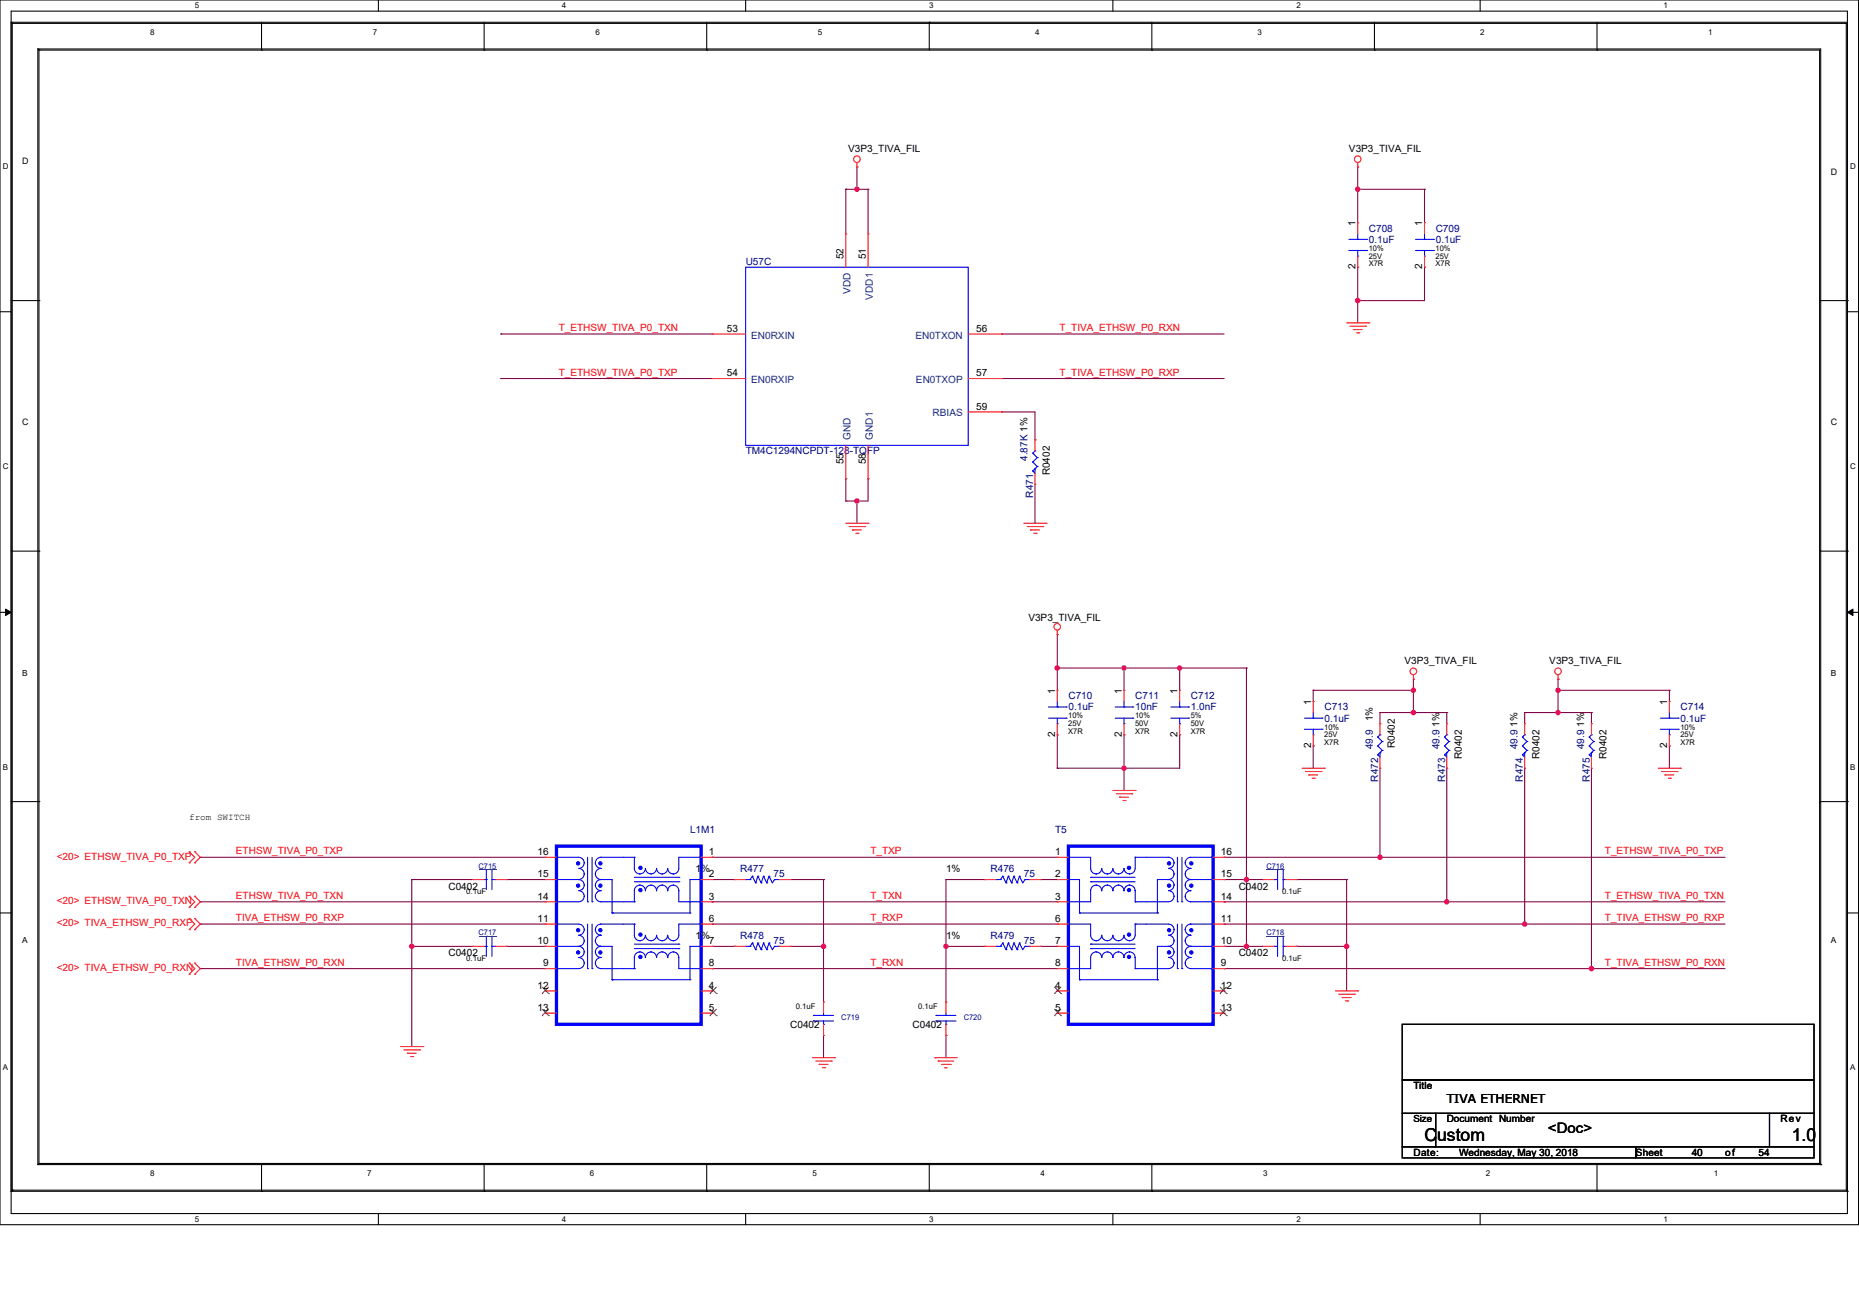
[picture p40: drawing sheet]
<svg xmlns="http://www.w3.org/2000/svg" width="297mm" height="210mm" viewBox="0 0 297 210" stroke-linecap="round" stroke-linejoin="round" font-family="sans-serif">
<defs><g id="words">
<g font-size="2.8">
<text x="227.6" y="182.2">Custom</text>
<text x="286.3" y="182.2">1.0</text>
</g>
<text font-size="2.3" x="247.3" y="180.9">&lt;Doc&gt;</text>
<text font-size="1.9" x="231.1" y="176.2">TIVA ETHERNET</text>
<g font-size="1.6">
<text x="135.5" y="24.2">V3P3_TIVA_FIL</text>
<text x="215.5" y="24.2">V3P3_TIVA_FIL</text>
<text x="134.8" y="41.4" transform="rotate(-90 134.8 41.4)">52</text>
<text x="138.3" y="41.4" transform="rotate(-90 138.3 41.4)">51</text>
<text x="216.6" y="36.1" transform="rotate(-90 216.6 36.1)">1</text>
<text x="227.2" y="36.1" transform="rotate(-90 227.2 36.1)">1</text>
<text x="216.6" y="43" transform="rotate(-90 216.6 43)">2</text>
<text x="227.2" y="43" transform="rotate(-90 227.2 43)">2</text>
<text x="116.1" y="53">53</text>
<text x="155.9" y="53">56</text>
<text x="116.1" y="60.1">54</text>
<text x="155.9" y="60.1">57</text>
<text x="155.9" y="65.4">59</text>
<text x="134.8" y="74.1" transform="rotate(-90 134.8 74.1)">55</text>
<text x="138.3" y="74.1" transform="rotate(-90 138.3 74.1)">58</text>
<text x="167.7" y="75.9" transform="rotate(-90 167.7 75.9)">R0402</text>
<text x="164.3" y="99.2">V3P3_TIVA_FIL</text>
<text x="224.4" y="106">V3P3_TIVA_FIL</text>
<text x="247.5" y="106">V3P3_TIVA_FIL</text>
<text x="168.6" y="110.8" transform="rotate(-90 168.6 110.8)">1</text>
<text x="179.2" y="110.8" transform="rotate(-90 179.2 110.8)">1</text>
<text x="188.1" y="110.8" transform="rotate(-90 188.1 110.8)">1</text>
<text x="209.5" y="112.5" transform="rotate(-90 209.5 112.5)">1</text>
<text x="266.4" y="112.5" transform="rotate(-90 266.4 112.5)">1</text>
<text x="168.6" y="117.7" transform="rotate(-90 168.6 117.7)">2</text>
<text x="179.2" y="117.7" transform="rotate(-90 179.2 117.7)">2</text>
<text x="188.1" y="117.7" transform="rotate(-90 188.1 117.7)">2</text>
<text x="209.5" y="119.5" transform="rotate(-90 209.5 119.5)">2</text>
<text x="219.3" y="115.2" transform="rotate(-90 219.3 115.2)">1%</text>
<text x="222.9" y="119.5" transform="rotate(-90 222.9 119.5)">R0402</text>
<text x="230" y="116.1" transform="rotate(-90 230 116.1)">1%</text>
<text x="242.4" y="116.1" transform="rotate(-90 242.4 116.1)">1%</text>
<text x="253.1" y="116.1" transform="rotate(-90 253.1 116.1)">1%</text>
<text x="266.4" y="119.5" transform="rotate(-90 266.4 119.5)">2</text>
<text x="233.5" y="121.3" transform="rotate(-90 233.5 121.3)">R0402</text>
<text x="246" y="121.3" transform="rotate(-90 246 121.3)">R0402</text>
<text x="256.6" y="121.3" transform="rotate(-90 256.6 121.3)">R0402</text>
<text x="85.9" y="136.5">16</text>
<text x="113.3" y="136.5">1</text>
<text x="168.6" y="136.5">1</text>
<text x="195.1" y="136.5">16</text>
<text x="71.7" y="142.1">C0402</text>
<text x="85.9" y="143.6">14</text>
<text x="85.9" y="140.1">15</text>
<text x="111.1" y="139.2">1%</text>
<text x="113.3" y="143.6">3</text>
<text x="113.3" y="140.1">2</text>
<text x="151.1" y="139.2">1%</text>
<text x="168.6" y="143.6">3</text>
<text x="168.6" y="140.1">2</text>
<text x="195.1" y="143.6">14</text>
<text x="195.1" y="140.1">15</text>
<text x="197.9" y="142.1">C0402</text>
<text x="85.9" y="147.2">11</text>
<text x="111.1" y="149.9">1%</text>
<text x="113.3" y="147.2">6</text>
<text x="151.1" y="149.9">1%</text>
<text x="168.6" y="147.2">6</text>
<text x="195.1" y="147.2">11</text>
<text x="71.7" y="152.7">C0402</text>
<text x="85.9" y="150.8">10</text>
<text x="86.8" y="154.3">9</text>
<text x="113.3" y="150.8">7</text>
<text x="113.3" y="154.3">8</text>
<text x="168.6" y="150.8">7</text>
<text x="168.6" y="154.3">8</text>
<text x="195.1" y="150.8">10</text>
<text x="195.1" y="154.3">9</text>
<text x="197.9" y="152.7">C0402</text>
<text x="85.9" y="157.9">12</text>
<text x="85.9" y="161.4">13</text>
<text x="113.3" y="157.9">4</text>
<text x="113.3" y="161.4">5</text>
<text x="168.6" y="157.9">4</text>
<text x="168.6" y="161.4">5</text>
<text x="195.1" y="157.9">12</text>
<text x="195.1" y="161.4">13</text>
<text x="126.2" y="164.1">C0402</text>
<text x="145.8" y="164.1">C0402</text>
<text x="225.8" y="173.9">Title</text>
<text x="231.1" y="179.2">Document Number</text>
<text x="284.5" y="179.2">Rev</text>
<text x="225.8" y="184.6">Date:</text>
<text x="233.1" y="184.6">Wednesday, May 30, 2018</text>
<text x="261.4" y="184.6">Sheet</text>
<text x="270.3" y="184.6">40</text>
<text x="275.6" y="184.6">of</text>
<text x="280.9" y="184.6">54</text>
</g>
<g font-size="1.6" fill="#000080">
<text x="218.7" y="38.8">0.1uF</text>
<text x="218.7" y="37">C708</text>
<text x="229.4" y="38.8">0.1uF</text>
<text x="229.4" y="37">C709</text>
<text x="119.1" y="42.3">U57C</text>
<text x="119.1" y="72.6">TM4C1294NCPDT-128-TQFP</text>
<text x="164.2" y="73.6" transform="rotate(-90 164.2 73.6)">4.87K 1%</text>
<text x="165.1" y="79.5" transform="rotate(-90 165.1 79.5)">R471</text>
<text x="170.7" y="113.5">0.1uF</text>
<text x="170.7" y="111.7">C710</text>
<text x="181.4" y="113.5">10nF</text>
<text x="181.4" y="111.7">C711</text>
<text x="190.3" y="113.5">1.0nF</text>
<text x="190.3" y="111.7">C712</text>
<text x="211.6" y="113.5">C713</text>
<text x="268.5" y="113.5">C714</text>
<text x="211.6" y="115.2">0.1uF</text>
<text x="219.3" y="119.7" transform="rotate(-90 219.3 119.7)">49.9</text>
<text x="230" y="119.7" transform="rotate(-90 230 119.7)">49.9</text>
<text x="242.4" y="119.7" transform="rotate(-90 242.4 119.7)">49.9</text>
<text x="253.1" y="119.7" transform="rotate(-90 253.1 119.7)">49.9</text>
<text x="268.5" y="115.2">0.1uF</text>
<text x="220.2" y="124.8" transform="rotate(-90 220.2 124.8)">R472</text>
<text x="230.9" y="124.8" transform="rotate(-90 230.9 124.8)">R473</text>
<text x="243.3" y="124.8" transform="rotate(-90 243.3 124.8)">R474</text>
<text x="254" y="124.8" transform="rotate(-90 254 124.8)">R475</text>
<text x="110.2" y="133">L1M1</text>
<text x="168.6" y="133">T5</text>
<text x="118.2" y="139.2">R477</text>
<text x="123.6" y="140.1">75</text>
<text x="158.3" y="139.2">R476</text>
<text x="163.6" y="140.1">75</text>
<text x="118.2" y="149.9">R478</text>
<text x="158.3" y="149.9">R479</text>
<text x="123.6" y="150.8">75</text>
<text x="163.6" y="150.8">75</text>
</g>
<g font-size="1.6" fill="#004080">
<text x="135.9" y="47" transform="rotate(-90 135.9 47)">VDD</text>
<text x="139.4" y="47.8" transform="rotate(-90 139.4 47.8)">VDD1</text>
<text x="120" y="54.1">EN0RXIN</text>
<text x="146.3" y="54.1">EN0TXON</text>
<text x="120" y="61.2">EN0RXIP</text>
<text x="146.3" y="61.2">EN0TXOP</text>
<text x="135.9" y="70.2" transform="rotate(-90 135.9 70.2)">GND</text>
<text x="139.4" y="70.2" transform="rotate(-90 139.4 70.2)">GND1</text>
<text x="149" y="66.5">RBIAS</text>
</g>
<g font-size="1.6" fill="#f00">
<text x="89.3" y="52.9">T_ETHSW_TIVA_P0_TXN</text>
<text x="169.3" y="52.9">T_TIVA_ETHSW_P0_RXN</text>
<text x="89.3" y="60">T_ETHSW_TIVA_P0_TXP</text>
<text x="169.3" y="60">T_TIVA_ETHSW_P0_RXP</text>
<text x="9.1" y="137.3">&lt;20&gt; ETHSW_TIVA_P0_TXP</text>
<text x="37.7" y="136.4">ETHSW_TIVA_P0_TXP</text>
<text x="139.1" y="136.4">T_TXP</text>
<text x="256.4" y="136.4">T_ETHSW_TIVA_P0_TXP</text>
<text x="37.7" y="143.6">ETHSW_TIVA_P0_TXN</text>
<text x="139.1" y="143.6">T_TXN</text>
<text x="256.4" y="143.6">T_ETHSW_TIVA_P0_TXN</text>
<text x="9.1" y="144.4">&lt;20&gt; ETHSW_TIVA_P0_TXN</text>
<text x="9.1" y="147.9">&lt;20&gt; TIVA_ETHSW_P0_RXP</text>
<text x="37.7" y="147.1">TIVA_ETHSW_P0_RXP</text>
<text x="139.1" y="147.1">T_RXP</text>
<text x="256.4" y="147.1">T_TIVA_ETHSW_P0_RXP</text>
<text x="9.1" y="155.1">&lt;20&gt; TIVA_ETHSW_P0_RXN</text>
<text x="37.7" y="154.2">TIVA_ETHSW_P0_RXN</text>
<text x="139.1" y="154.2">T_RXN</text>
<text x="256.4" y="154.2">T_TIVA_ETHSW_P0_RXN</text>
</g>
<g font-size="1.5">
<text x="30.2" y="131">from SWITCH</text>
<text x="225.8" y="179.2">Size</text>
</g>
<g font-size="1.4">
<text x="3.6" y="26.2">D</text>
<text x="292.5" y="27.9">D</text>
<text x="3.6" y="67.9">C</text>
<text x="292.5" y="67.9">C</text>
</g>
<g font-size="1.3">
<text x="24" y="5.6">8</text>
<text x="31.1" y="1.3">5</text>
<text x="59.6" y="5.6">7</text>
<text x="89.8" y="1.3">4</text>
<text x="95.1" y="5.6">6</text>
<text x="130.7" y="5.6">5</text>
<text x="148.5" y="1.3">3</text>
<text x="165.4" y="5.6">4</text>
<text x="200.9" y="5.6">3</text>
<text x="207.1" y="1.3">2</text>
<text x="236.5" y="5.6">2</text>
<text x="265.8" y="1.3">1</text>
<text x="272.9" y="5.6">1</text>
<text x=".4" y="26.9">D</text>
<text x="295.6" y="26.9">D</text>
<text x=".4" y="74.9">C</text>
<text x="295.6" y="74.9">C</text>
<text x="3.6" y="107.9">B</text>
<text x="292.5" y="107.9">B</text>
<text x=".4" y="122.9">B</text>
<text x="295.6" y="122.9">B</text>
<text x="3.6" y="150.5">A</text>
<text x="292.5" y="150.5">A</text>
<text x=".4" y="170.9">A</text>
<text x="295.6" y="170.9">A</text>
<text x="24" y="187.8">8</text>
<text x="58.7" y="187.8">7</text>
<text x="94.2" y="187.8">6</text>
<text x="129.8" y="187.8">5</text>
<text x="166.2" y="187.8">4</text>
<text x="201.8" y="187.8">3</text>
<text x="237.4" y="187.8">2</text>
<text x="273.8" y="187.8">1</text>
<text x="31.1" y="195.1">5</text>
<text x="89.8" y="195.1">4</text>
<text x="148.5" y="195.1">3</text>
<text x="207.1" y="195.1">2</text>
<text x="265.8" y="195.1">1</text>
</g>
<g font-size="1.2">
<text x="218.7" y="41.3">25V</text>
<text x="218.7" y="40">10%</text>
<text x="229.3" y="41.3">25V</text>
<text x="229.3" y="40">10%</text>
<text x="218.7" y="42.5">X7R</text>
<text x="229.3" y="42.5">X7R</text>
<text x="170.7" y="117.2">X7R</text>
<text x="170.7" y="116">25V</text>
<text x="170.7" y="114.7">10%</text>
<text x="181.3" y="117.2">X7R</text>
<text x="181.3" y="116">50V</text>
<text x="181.3" y="114.7">10%</text>
<text x="190.2" y="117.2">X7R</text>
<text x="190.2" y="116">50V</text>
<text x="190.2" y="114.7">5%</text>
<text x="211.6" y="119">X7R</text>
<text x="211.6" y="117.8">25V</text>
<text x="211.6" y="116.5">10%</text>
<text x="268.5" y="119">X7R</text>
<text x="268.5" y="117.8">25V</text>
<text x="268.5" y="116.5">10%</text>
<text x="74.5" y="142.8">0.1uF</text>
<text x="204.8" y="142.8">0.1uF</text>
<text x="74.5" y="153.5">0.1uF</text>
<text x="204.8" y="153.5">0.1uF</text>
<text x="127.1" y="161.1">0.1uF</text>
<text x="146.7" y="161.1">0.1uF</text>
</g>
<g font-size="1.2" fill="#000080">
<text x="76.4" y="138.7">C715</text>
<text x="202.3" y="138.7">C716</text>
<text x="76.4" y="149.4">C717</text>
<text x="202.3" y="149.4">C718</text>
<text x="134.4" y="162.9">C719</text>
<text x="154" y="162.9">C720</text>
</g>
</g></defs>
<path d="M0 0h296.9v195.6h-296.9zM1.8 1.8h293.3v192h-293.3z" fill="none" stroke="#000" stroke-width=".17"/>
<g fill="#fff">
<path d="M31.1 .2h.7v1.4h-.7z"/>
<path d="M31.1 194h.7v1.4h-.7z"/>
</g>
<path d="M60.5 0v1.8M60.5 193.8v1.8" fill="none" stroke="#000" stroke-width=".17"/>
<g fill="#fff">
<path d="M89.8 .2h.7v1.4h-.7z"/>
<path d="M89.8 194h.7v1.4h-.7z"/>
</g>
<path d="M119.1 0v1.8M119.1 193.8v1.8" fill="none" stroke="#000" stroke-width=".17"/>
<g fill="#fff">
<path d="M148.5 .2h.7v1.4h-.7z"/>
<path d="M148.5 194h.7v1.4h-.7z"/>
</g>
<path d="M177.8 0v1.8M177.8 193.8v1.8" fill="none" stroke="#000" stroke-width=".17"/>
<g fill="#fff">
<path d="M207.1 .2h.7v1.4h-.7z"/>
<path d="M207.1 194h.7v1.4h-.7z"/>
</g>
<path d="M236.5 0v1.8M236.5 193.8v1.8" fill="none" stroke="#000" stroke-width=".17"/>
<g fill="#fff">
<path d="M265.8 .2h.7v1.4h-.7z"/>
<path d="M265.8 194h.7v1.4h-.7z"/>
<path d="M.4 25.8h1v1.4h-1z"/>
<path d="M295.6 25.8h.9v1.4h-.9z"/>
<path d="M.4 73.8h1v1.4h-1z"/>
<path d="M295.6 73.8h.9v1.4h-.9z"/>
</g>
<path d="M0 49.8h1.8M295.1 49.8h1.8" fill="none" stroke="#000" stroke-width=".17"/>
<g fill="#fff">
<path d="M.4 121.8h.9v1.4h-.9z"/>
<path d="M295.6 121.8h.8v1.4h-.8z"/>
</g>
<path d="M0 97.8h1.8M295.1 97.8h1.8" fill="none" stroke="#000" stroke-width=".17"/>
<path d="M.9 97.3l.9 .5-.9 .5zM295.1 97.8l.9-.5v1z" fill="#000" stroke="#000" stroke-width=".16"/>
<g fill="#fff">
<path d="M.4 169.8h.9v1.4h-.9z"/>
<path d="M295.6 169.8h.8v1.4h-.8z"/>
</g>
<g fill="none" stroke="#000" stroke-width=".17">
<path d="M1.8 3.6h.1M1.8 3.6h293.3v186.6M1.8 3.6v186.6M2 3.7h.1M2 3.7v186.4M2 3.7h293v186.4M6 7.8h.1M6 7.8v178.2M6 7.8h284.9v178.2M6.2 8h.1M6.2 8h284.5v177.8M6.2 8v177.8"/>
<path d="M41.8 8h.1M41.8 3.6v4.4M77.3 8h.1M77.3 3.6v4.4M112.9 8h.1M112.9 3.6v4.4M148.5 3.6h.1M148.5 3.6v4.4M184 8h.1M184 3.6v4.4M219.6 8h.1M219.6 3.6v4.4"/>
<path d="M255.1 8h.1M255.1 3.6v4.4M1.8 48h4.4M6.2 48h.1M290.7 48h4.4M295.1 48h.1M1.8 88h4.4M6.2 88h.1M290.7 88h4.4M295.1 88h.1M1.8 128h4.4M6.2 128h.1"/>
<path d="M290.7 128h4.4M295.1 128h.1M0 145.8h1.8M295.1 145.8h1.8M224 163.6h65.8v8.9h-65.8zM224 172.5h65.8v5.3h-65.8zM224 177.8h5.4v5.3h-5.4zM229.4 177.8h53.3v5.3h-53.3zM282.7 177.8h7.1v5.3h-7.1zM1.8 190.2h.1M1.8 190.2h293.3M2 190.1h.1"/>
<path d="M2 190.1h293M6 186h.1M6 186h284.9M6.2 185.8h.1M6.2 185.8h284.5M41.8 190.2h.1M41.8 185.8v4.4M77.3 190.2h.1M77.3 185.8v4.4M112.9 190.2h.1M112.9 185.8v4.4M148.5 185.8h.1"/>
<path d="M148.5 185.8v4.4M184 190.2h.1M184 185.8v4.4M224 183.1h37.4v1.8h-37.4zM255.1 190.2h.1M255.1 185.8v4.4M261.4 183.1h28.4v1.8h-28.4zM290.7 185.8h.1M290.9 186h.1M295 190.1h.1M295.1 190.2h.1"/>
</g>
<g fill="none" stroke="#800040" stroke-width=".17">
<path d="M135.1 30.2h.1M135.1 30.2v7.1M135.1 30.2h3.6M136.9 26.7h.1M136.9 30.2h.1M136.9 26.7v3.5M138.7 30.2h.1M138.7 30.2v7.1M216.9 30.2h.1M216.9 26.7h.1M216.9 30.2h10.7M216.9 26.7v8.9"/>
<path d="M227.6 30.2h.1M227.6 30.2v5.4M80 53.3h.1M80 53.3h33.8M160 53.3h.1M160 53.3h35.6M216.9 42.7h.1M216.9 48h.1M216.9 42.7v8.9M227.6 42.7h.1M227.6 42.7v5.3h-10.7M80 60.5h.1"/>
<path d="M80 60.5h33.8M135.1 76.5h.1M135.1 76.5v3.5M138.7 76.5h.1M138.7 76.5v3.5h-3.6M160 65.8h.1M160 60.5h.1M160 65.8h5.4v4.4M160 60.5h35.6M165.4 70.2h.1M165.4 77.3v6.3M135.1 80h.1"/>
<path d="M136.9 80h.1M136.9 80v3.6M165.4 83.6h.1M168.9 117.3h.1M168.9 106.7h.1M168.9 101.3h.1M168.9 101.3v8.9M168.9 117.3v5.4M168.9 106.7h30.2M179.6 117.3h.1M179.6 106.7h.1M179.6 106.7v3.5"/>
<path d="M179.6 117.3v8.9M188.5 117.3h.1M188.5 106.7h.1M188.5 117.3v5.4h-19.6M188.5 106.7v3.5M199.1 106.7h.1M199.1 106.7v44.4M209.8 110.2h.1M209.8 119.1h.1M209.8 110.2v1.8M209.8 119.1v3.6M209.8 110.2h16"/>
<path d="M220.5 113.8h.1M220.5 113.8v1.8M220.5 113.8h10.6M225.8 108.5h.1M225.8 113.8h.1M225.8 110.2h.1M225.8 108.5v5.3M231.1 113.8h.1M231.1 113.8v1.8M243.6 113.8h.1M243.6 113.8h10.7M243.6 113.8v1.8"/>
<path d="M248.9 108.5h.1M248.9 113.8h.1M248.9 110.2h.1M248.9 108.5v5.3M248.9 110.2h17.8M254.3 113.8h.1M254.3 113.8v1.8M266.7 110.2h.1M266.7 119.1h.1M266.7 110.2v1.8M266.7 119.1v3.6M32 136.9h.1"/>
<path d="M32 136.9h55.1M113.8 136.9h.1M113.8 136.9h55.1M168.9 122.7h.1M179.6 122.7h.1M195.6 136.9h.1M195.6 136.9h80M220.5 136.9h.1M220.5 122.7v14.2M231.1 122.7h.1M231.1 122.7v21.3M243.6 122.7v24.9"/>
<path d="M254.3 122.7v32M32 144h.1M32 147.6h.1M32 154.7h.1M32 144h55.1M32 147.6h55.1M32 154.7h55.1M65.8 140.5h.1M65.8 151.1h.1M65.8 140.5h9.8M65.8 151.1h9.8M65.8 140.5v26.6"/>
<path d="M80.9 140.5h6.2M80.9 151.1h6.2M87.1 140.5h.1M87.1 151.1h.1M113.8 144h.1M113.8 147.6h.1M113.8 154.7h.1M113.8 140.5h3.5M113.8 151.1h3.5M113.8 144h55.1M113.8 147.6h55.1M113.8 154.7h55.1"/>
<path d="M117.3 151.1h.1M117.3 140.5h.1M126.2 140.5h5.4M126.2 151.1h5.4M131.6 140.5h.1M131.6 151.1h.1M131.6 140.5v19.5M151.1 140.5h.1M151.1 151.1h.1M151.1 140.5h6.3M151.1 151.1h6.3M151.1 140.5v19.5"/>
<path d="M157.4 140.5h.1M157.4 151.1h.1M166.2 140.5h2.7M166.2 151.1h2.7M168.9 140.5h.1M168.9 151.1h.1M195.6 140.5h.1M195.6 151.1h.1M195.6 144h.1M195.6 154.7h.1M195.6 147.6h.1M195.6 140.5h6.2"/>
<path d="M195.6 151.1h6.2M195.6 144h80M195.6 147.6h80M195.6 154.7h80M199.1 140.5h.1M199.1 151.1h.1M207.1 140.5h.1M207.1 151.1h.1M207.1 140.5h8M207.1 151.1h8M215.1 140.5h.1M215.1 151.1h.1"/>
<path d="M215.1 140.5v17.7M231.1 144h.1M243.6 147.6h.1M254.3 154.7h.1M131.6 165.4h.1M131.6 165.4v3.5M151.1 165.4h.1M151.1 165.4v3.5"/>
</g>
<g fill="#f0f" stroke="#f0f" stroke-width=".17">
<circle cx="65.8" cy="151.1" r=".35"/>
<circle cx="131.6" cy="151.1" r=".35"/>
<circle cx="151.1" cy="151.1" r=".35"/>
<circle cx="215.1" cy="151.1" r=".35"/>
<circle cx="199.1" cy="151.1" r=".35"/>
<circle cx="199.1" cy="140.5" r=".35"/>
<circle cx="179.6" cy="122.7" r=".35"/>
<circle cx="188.5" cy="106.7" r=".35"/>
<circle cx="179.6" cy="106.7" r=".35"/>
<circle cx="168.9" cy="106.7" r=".35"/>
<circle cx="231.1" cy="144" r=".35"/>
<circle cx="243.6" cy="147.6" r=".35"/>
<circle cx="136.9" cy="30.2" r=".35"/>
<circle cx="136.9" cy="80" r=".35"/>
<circle cx="220.5" cy="136.9" r=".35"/>
<circle cx="225.8" cy="113.8" r=".35"/>
<circle cx="225.8" cy="110.2" r=".35"/>
<circle cx="248.9" cy="110.2" r=".35"/>
<circle cx="248.9" cy="113.8" r=".35"/>
<circle cx="216.9" cy="30.2" r=".35"/>
<circle cx="216.9" cy="48" r=".35"/>
<circle cx="254.2" cy="154.7" r=".35"/>
</g>
<g fill="none" stroke="#f00" stroke-width=".17">
<path d="M135.1 37.3h.1M135.1 37.3v5.4M136.9 26.7h.1M136.9 26v.7M138.7 37.3h.1M138.7 37.3v5.4M216.9 26.7h.1M216.9 35.6h.1M216.9 26v.7M216.9 35.6v1.7M227.6 35.6h.1M227.6 35.6v1.7"/>
<path d="M113.8 53.3h.1M113.8 53.3h5.3M154.7 53.3h5.3M160 53.3h.1M215.1 51.6h3.6M215.7 52.1h2.5M216.2 52.6h.1M216.2 52.6h1.4M216.7 53.2h.4M216.9 42.7h.1M216.9 40.9v1.8M217.1 53.2h.1"/>
<path d="M218.2 52.1h.1M218.7 51.6h.1M227.6 42.7h.1M227.6 40.9v1.8M113.8 60.5h.1M113.8 60.5h5.3M135.1 76.5h.1M135.1 71.1v5.4M138.7 76.5h.1M138.7 71.1v5.4M154.7 60.5h5.3M154.7 65.8h5.3"/>
<path d="M160 60.5h.1M160 65.8h.1M165.4 77.3h.1M165.4 70.2h.1M165.4 70.2v1.8M165.4 75.6v1.7M135.1 83.6h3.6M135.7 84.1h2.5M136.2 84.6h.1M136.2 84.6h1.4M136.7 85.2h.4M137.1 85.2h.1"/>
<path d="M138.2 84.1h.1M138.7 83.6h.1M163.6 83.6h3.5M164.1 84.1h2.5M164.6 84.6h.1M164.6 84.6h1.5M165.2 85.2h.3M165.5 85.2h.1M166.6 84.1h.1M167.1 83.6h.1M168.9 101.3h.1M168.9 110.2h.1"/>
<path d="M168.9 117.3h.1M168.9 100.6v.7M168.9 110.2v1.8M168.9 115.6v1.7M179.6 110.2h.1M179.6 117.3h.1M179.6 110.2v1.8M179.6 115.6v1.7M188.5 110.2h.1M188.5 117.3h.1M188.5 110.2v1.8M188.5 115.6v1.7"/>
<path d="M209.8 112h.1M209.8 119.1h.1M209.8 112v1.8M209.8 117.3v1.8M220.5 115.6h.1M220.5 115.6v1.7M225.8 108.5h.1M225.8 107.7v.8M231.1 115.6h.1M231.1 115.6v1.7M243.6 115.6h.1M243.6 115.6v1.7"/>
<path d="M248.9 108.5h.1M248.9 107.7v.8M254.3 115.6h.1M254.3 115.6v1.7M266.7 112h.1M266.7 119.1h.1M266.7 112v1.8M266.7 117.3v1.8M30.2 136h.1M30.2 137.8h.1M30.2 136l.9 .9-.9 .9M31.1 137.8h.1"/>
<path d="M31.1 136h.1M31.1 136l.9 .9-.9 .9M87.1 136.9h.1M87.1 136.9h1.8M112 136.9h1.8M113.8 136.9h.1M168.9 136.9h.1M168.9 136.9h1.8M177.8 126.2h3.6M178.3 126.8h2.5M178.9 127.3h.1M178.9 127.3h1.4"/>
<path d="M179.4 127.8h.4M179.8 127.8h.1M180.8 126.8h.1M181.4 126.2h.1M193.8 136.9h1.8M195.6 136.9h.1M208 122.7h3.6M208.6 123.2h2.5M209.1 123.8h.1M209.1 123.8h1.4M209.6 124.3h.4M210 124.3h.1"/>
<path d="M211.1 123.2h.1M211.6 122.7h.1M220.5 122.7h.1M220.5 120.9v1.8M231.1 122.7h.1M231.1 120.9v1.8M243.6 122.7h.1M243.6 120.9v1.8M254.3 122.7h.1M254.3 120.9v1.8M264.9 122.7h3.6M265.5 123.2h2.4"/>
<path d="M266 123.8h.1M266 123.8h1.4M266.5 124.3h.4M266.9 124.3h.1M267.9 123.2h.1M268.5 122.7h.1M30.2 143.1h.1M30.2 144.9h.1M30.2 146.7h.1M30.2 148.5h.1M30.2 153.8h.1M30.2 155.6h.1"/>
<path d="M30.2 143.1l.9 .9-.9 .9M30.2 146.7l.9 .9-.9 .9M30.2 153.8l.9 .9-.9 .9M31.1 144.9h.1M31.1 143.1h.1M31.1 148.5h.1M31.1 146.7h.1M31.1 155.6h.1M31.1 153.8h.1M31.1 143.1l.9 .9-.9 .9M31.1 146.7l.9 .9-.9 .9M31.1 153.8l.9 .9-.9 .9"/>
<path d="M75.6 140.5h.1M75.6 151.1h.1M75.6 140.5h1.7M75.6 151.1h1.7M79.1 140.5h1.8M79.1 151.1h1.8M80.9 140.5h.1M80.9 151.1h.1M87.1 144h.1M87.1 140.5h.1M87.1 147.6h.1M87.1 151.1h.1"/>
<path d="M87.1 154.7h.1M87.1 158.2h.1M87.1 158.2h1.8M87.1 140.5h1.8M87.1 151.1h1.8M87.1 144h1.8M87.1 147.6h1.8M87.1 154.7h1.8M112 158.2h1.8M112 140.5h1.8M112 151.1h1.8M112 144h1.8"/>
<path d="M112 147.6h1.8M112 154.7h1.8M113.8 144h.1M113.8 140.5h.1M113.8 147.6h.1M113.8 151.1h.1M113.8 154.7h.1M113.8 158.2h.1M117.3 140.5h.1M117.3 151.1h.1M117.3 140.5h1.8M117.3 151.1h1.8"/>
<path d="M124.5 140.5h1.7M124.5 151.1h1.7M126.2 140.5h.1M126.2 151.1h.1M157.4 151.1h.1M157.4 140.5h.1M157.4 140.5h1.7M157.4 151.1h1.7M164.5 140.5h1.7M164.5 151.1h1.7M166.2 151.1h.1M166.2 140.5h.1"/>
<path d="M168.9 144h.1M168.9 140.5h.1M168.9 147.6h.1M168.9 151.1h.1M168.9 154.7h.1M168.9 158.2h.1M168.9 158.2h1.8M168.9 140.5h1.8M168.9 151.1h1.8M168.9 144h1.8M168.9 147.6h1.8M168.9 154.7h1.8"/>
<path d="M193.8 158.2h1.8M193.8 140.5h1.8M193.8 151.1h1.8M193.8 144h1.8M193.8 147.6h1.8M193.8 154.7h1.8M195.6 144h.1M195.6 140.5h.1M195.6 147.6h.1M195.6 151.1h.1M195.6 154.7h.1M195.6 158.2h.1"/>
<path d="M201.8 151.1h.1M201.8 140.5h.1M201.8 140.5h1.8M201.8 151.1h1.8M205.4 140.5h1.7M205.4 151.1h1.7M207.1 151.1h.1M207.1 140.5h.1M213.4 158.2h3.5M213.9 158.8h2.5M214.4 159.3h.1M214.4 159.3h1.4"/>
<path d="M215 159.8h.3M215.3 159.8h.1M216.4 158.8h.1M216.9 158.2h.1M64 167.1h3.6M64.5 167.7h2.5M65.1 168.2h.1M65.1 168.2h1.4M65.6 168.7h.4M66 168.7h.1M67 167.7h.1M67.6 167.1h.1"/>
<path d="M87.1 161.8h.1M87.1 161.8h1.8M112 161.8h1.8M113.8 161.8h.1M129.8 168.9h3.5M130.3 169.4h2.5M130.9 170h.1M130.9 170h1.4M131.4 170.5h.4M131.6 165.4h.1M131.6 160h.1M131.6 160v1.8"/>
<path d="M131.6 163.6v1.8M131.8 170.5h.1M132.8 169.4h.1M133.3 168.9h.1M149.4 168.9h.1M149.4 168.9h3.5M149.9 169.4h.1M149.9 169.4h2.5M150.4 170h1.4M151 170.5h.1M151 170.5h.3M151.1 165.4h.1"/>
<path d="M151.1 160h.1M151.1 160v1.8M151.1 163.6v1.8M151.8 170h.1M168.9 161.8h.1M168.9 161.8h1.8M193.8 161.8h1.8M195.6 161.8h.1"/>
<circle cx="136.9" cy="25.4" r=".53"/>
<circle cx="216.9" cy="25.4" r=".53"/>
<circle cx="168.9" cy="100.1" r=".53"/>
<circle cx="225.8" cy="107.2" r=".53"/>
<circle cx="248.9" cy="107.2" r=".53"/>
</g>
<g fill="none" stroke="#00f" stroke-width=".17">
<path d="M215.5 38.2h2.8M216.9 38.2h.1M216.9 37.3v.9M218.3 38.2h.1M226.2 38.2h2.8M227.6 38.2h.1M227.6 37.3v.9M229 38.2h.1M119.1 42.7h35.6v28.4h-35.6zM215.5 40h2.8M216.9 40.9h.1M216.9 40v.9"/>
<path d="M218.3 40h.1M226.2 40h2.8M227.6 40.9h.1M227.6 40v.9M229 40h.1M165 75.2h.1M165 73.8h.1M165 72.4h.1M165 73.8l.7 .7M165 72.4l.7 .7M165.4 72h.1M165.4 74.9h.1"/>
<path d="M165.4 74.9v.7l-.4-.4M165.4 72l-.4 .4M165.7 74.5h.1M165.7 73.1h.1M165.7 74.5l-.7 .7M165.7 73.1l-.7 .7M167.5 112.9h2.8M167.5 114.7h2.8M168.9 115.6h.1M168.9 112.9h.1M168.9 112v.9M168.9 114.7v.9"/>
<path d="M170.3 112.9h.1M170.3 114.7h.1M178.2 112.9h2.8M178.2 114.7h2.8M179.6 115.6h.1M179.6 112.9h.1M179.6 112v.9M179.6 114.7v.9M181 112.9h.1M181 114.7h.1M187 112.9h2.9M187 114.7h2.9"/>
<path d="M188.5 115.6h.1M188.5 112.9h.1M188.5 112v.9M188.5 114.7v.9M189.9 112.9h.1M189.9 114.7h.1M208.4 114.7h2.8M208.4 116.5h2.8M209.8 117.3h.1M209.8 114.7h.1M209.8 113.8v.9M209.8 116.5v.8"/>
<path d="M211.2 114.7h.1M211.2 116.5h.1M220.1 119.1h.1M220.1 117.7h.1M220.1 119.1l.7 .7M220.1 117.7l.7 .7M220.5 117.3h.1M220.5 117.3l-.4 .4M220.8 119.8h.1M220.8 118.4h.1M220.8 119.8l-.7 .7M220.8 118.4l-.7 .7"/>
<path d="M230.8 119.1h.1M230.8 117.7h.1M230.8 119.1l.7 .7M230.8 117.7l.7 .7M231.1 117.3h.1M231.1 117.3l-.3 .4M231.5 119.8h.1M231.5 118.4h.1M231.5 119.8l-.7 .7M231.5 118.4l-.7 .7M243.2 119.1h.1M243.2 117.7h.1"/>
<path d="M243.2 119.1l.7 .7M243.2 117.7l.7 .7M243.6 117.3h.1M243.6 117.3l-.4 .4M243.9 119.8h.1M243.9 118.4h.1M243.9 119.8l-.7 .7M243.9 118.4l-.7 .7M253.9 119.1h.1M253.9 117.7h.1M253.9 119.1l.7 .7M253.9 117.7l.7 .7"/>
<path d="M254.3 117.3h.1M254.3 117.3l-.4 .4M254.6 119.8h.1M254.6 118.4h.1M254.6 119.8l-.7 .7M254.6 118.4l-.7 .7M265.3 114.7h2.8M265.3 116.5h2.8M266.7 117.3h.1M266.7 114.7h.1M266.7 113.8v.9M266.7 116.5v.8"/>
<path d="M268.1 114.7h.1M268.1 116.5h.1M77.7 138.9h.1M77.7 138.9v3.2M78.6 138.9h.1M78.6 138.9v3.2M88.9 136.9h3.6a.88 .88 0 0 1 .8 .9 .88 .88 0 0 1-.8 .9 .9 .9 0 0 1 .8 .9 .88 .88 0 0 1-.8 .9M93.9 136.9v7.1M94.6 136.9v7.1M101.3 136.9h-5.3a.88 .88 0 0 0-.9 .9 .88 .88 0 0 0 .9 .9 .88 .88 0 0 0-.9 .9 .88 .88 0 0 0 .9 .9M101.3 136.9v1.8a.88 .88 0 0 0 .9 .9 .88 .88 0 0 0 .9-.9 .9 .9 0 0 0 .9 .9 .88 .88 0 0 0 .9-.9 .9 .9 0 0 0 .9 .9 .88 .88 0 0 0 .9-.9 .9 .9 0 0 0 .9 .9 .88 .88 0 0 0 .8-.9l.1-1.8h3.5M101.3 136.9h.1"/>
<path d="M112 136.9h.1M120.2 139.9h.1M120.2 139.9l.5 1.1M120.2 139.9l-.4 .6M121.1 139.9h.1M121.1 139.9l-.4 1.1M121.1 139.9l.5 1.1M122 139.9h.1M122 139.9l.5 1.1M122 139.9l-.4 1.1M122.9 139.9h.1M122.9 139.9l-.4 1.1"/>
<path d="M122.9 139.9l.5 1.1 .4-.5M160.2 139.9h.1M160.2 139.9l.5 1.1M160.2 139.9l-.4 .6M161.1 139.9h.1M161.1 139.9l-.4 1.1M161.1 139.9l.5 1.1M162 139.9h.1M162 139.9l.5 1.1M162 139.9l-.4 1.1M162.9 139.9h.1M162.9 139.9l-.4 1.1"/>
<path d="M162.9 139.9l.5 1.1 .4-.5M170.7 136.9h3.5v1.8a.88 .88 0 0 0 .9 .9 .88 .88 0 0 0 .9-.9 .9 .9 0 0 0 .9 .9 .88 .88 0 0 0 .9-.9M170.7 136.9h.1M177.8 138.7a.88 .88 0 0 0 .9 .9 .9 .9 0 0 0 .9-.9 .88 .88 0 0 0 .9 .9 .88 .88 0 0 0 .8-.9M181.4 136.9h5.3a.88 .88 0 0 1 .9 .9 .9 .9 0 0 1-.9 .9 .88 .88 0 0 1 .9 .9 .88 .88 0 0 1-.9 .9M181.4 136.9h.1M181.4 136.9v1.8M188.1 136.9v7.1M188.8 136.9v7.1M193.8 136.9h-3.5a.88 .88 0 0 0-.9 .9 .88 .88 0 0 0 .9 .9 .88 .88 0 0 0-.9 .9 .88 .88 0 0 0 .9 .9h-.1M204.1 138.9h.1M204.1 138.9v3.2"/>
<path d="M205 138.9h.1M205 138.9v3.2M220.1 120.5h.1M220.5 120.2h.1M220.5 120.2v.7l-.4-.4M230.8 120.5h.1M231.1 120.2h.1M231.1 120.2v.7l-.3-.4M243.2 120.5h.1M243.6 120.2h.1M243.6 120.2v.7l-.4-.4M253.9 120.5h.1"/>
<path d="M254.3 120.2h.1M254.3 120.2v.7l-.4-.4M77.3 140.5h.4M77.3 151.1h.4M77.7 140.5h.1M77.7 151.1h.1M77.7 149.5h.1M77.7 149.5v3.2M78.6 149.5h.1M78.6 140.5h.5M78.6 151.1h.5M78.6 149.5v3.2"/>
<path d="M79.1 140.5h.1M79.1 151.1h.1M88.9 147.6h3.6a.88 .88 0 0 1 .8 .9 .9 .9 0 0 1-.8 .9 .88 .88 0 0 1 .8 .8 .88 .88 0 0 1-.8 .9M88.9 140.5h3.6M88.9 151.1h3.6M92.5 140.5a.88 .88 0 0 1 .8 .9 .9 .9 0 0 1-.8 .8 .88 .88 0 0 1 .8 .9 .88 .88 0 0 1-.8 .9h-3.6M92.5 140.5h.1M92.5 151.1a.88 .88 0 0 1 .8 .9 .9 .9 0 0 1-.8 .9 .88 .88 0 0 1 .8 .9 .88 .88 0 0 1-.8 .9h-3.6M92.5 151.1h.1M93.9 144h.1M93.9 154.7h.1M93.9 147.6v7.1"/>
<path d="M94.6 144h.1M94.6 154.7h.1M94.6 147.6v7.1M96 151.1a.88 .88 0 0 0-.9 .9 .88 .88 0 0 0 .9 .9 .88 .88 0 0 0-.9 .9 .88 .88 0 0 0 .9 .9h5.3M96 151.1h1.8v5.4M97.8 145.8h.1M97.8 156.5h.1M97.8 145.8h12.4M97.8 156.5h12.4M101.3 144h-5.3a.88 .88 0 0 1-.9-.9 .88 .88 0 0 1 .9-.9 .88 .88 0 0 1-.9-.8 .88 .88 0 0 1 .9-.9h1.8v5.3M101.3 147.6h-5.3a.88 .88 0 0 0-.9 .9 .88 .88 0 0 0 .9 .8v.1a.88 .88 0 0 0-.9 .8 .88 .88 0 0 0 .9 .9M101.3 144v-1.8a.88 .88 0 0 1 .9-.8 .88 .88 0 0 1 .9 .8 .88 .88 0 0 1 .9-.8 .88 .88 0 0 1 .9 .8 .88 .88 0 0 1 .9-.8 .88 .88 0 0 1 .9 .8 .88 .88 0 0 1 .9-.8 .88 .88 0 0 1 .8 .8l.1 1.8h3.5"/>
<path d="M101.3 144h.1M101.3 147.6v1.8a.88 .88 0 0 0 .9 .8 .88 .88 0 0 0 .9-.8 .9 .9 0 0 0 .9 .8 .88 .88 0 0 0 .9-.8 .9 .9 0 0 0 .9 .8 .88 .88 0 0 0 .9-.8 .9 .9 0 0 0 .9 .8 .88 .88 0 0 0 .8-.8l.1-1.8h3.5M101.3 154.7v-1.8a.88 .88 0 0 1 .9-.9 .88 .88 0 0 1 .9 .9 .88 .88 0 0 1 .9-.9 .88 .88 0 0 1 .9 .9 .88 .88 0 0 1 .9-.9 .88 .88 0 0 1 .9 .9 .88 .88 0 0 1 .9-.9 .88 .88 0 0 1 .8 .9l.1 1.8h3.5M101.3 154.7h.1M101.3 147.6h.1M101.3 140.1h7.2M101.3 140.8h7.2M101.3 150.8h7.2M101.3 151.5h7.2M108.5 140.1h.1M108.5 140.8h.1M108.5 150.8h.1"/>
<path d="M108.5 151.5h.1M110.2 145.8h.1M110.2 156.5h.1M112 144h.1M112 154.7h.1M112 147.6h.1M112 140.5h-1.8v5.3M112 151.1h-1.8v5.4M119.1 140.5h.1M119.1 151.1h.1M119.1 140.5h.7M119.1 151.1h.7"/>
<path d="M119.8 140.5h.1M119.8 151.1h.1M120.2 150.6h.1M120.2 150.6l.5 1.1M120.2 150.6l-.4 .5M120.7 141h.1M120.7 151.7h.1M121.1 150.6h.1M121.1 150.6l-.4 1.1M121.1 150.6l.5 1.1M121.6 141h.1M121.6 151.7h.1"/>
<path d="M122 150.6h.1M122 150.6l.5 1.1M122 150.6l-.4 1.1M122.5 141h.1M122.5 151.7h.1M122.9 150.6h.1M122.9 150.6l-.4 1.1M122.9 150.6l.5 1.1 .4-.6M123.8 140.5h.1M123.8 151.1h.1M123.8 140.5h.7M123.8 151.1h.7"/>
<path d="M124.5 140.5h.1M124.5 151.1h.1M159.1 151.1h.1M159.1 140.5h.1M159.1 140.5h.7M159.1 151.1h.7M159.8 151.1h.1M159.8 140.5h.1M160.2 150.6h.1M160.2 150.6l.5 1.1M160.2 150.6l-.4 .5M160.7 151.7h.1"/>
<path d="M160.7 141h.1M161.1 150.6h.1M161.1 150.6l-.4 1.1M161.1 150.6l.5 1.1M161.6 151.7h.1M161.6 141h.1M162 150.6h.1M162 150.6l.5 1.1M162 150.6l-.4 1.1M162.5 151.7h.1M162.5 141h.1M162.9 150.6h.1"/>
<path d="M162.9 150.6l-.4 1.1M162.9 150.6l.5 1.1 .4-.6M163.8 151.1h.1M163.8 140.5h.1M163.8 140.5h.7M163.8 151.1h.7M164.5 151.1h.1M164.5 140.5h.1M170.7 144h.1M170.7 154.7h.1M170.7 147.6h3.5v1.8a.88 .88 0 0 0 .9 .8 .88 .88 0 0 0 .9-.8 .9 .9 0 0 0 .9 .8 .88 .88 0 0 0 .9-.8M170.7 147.6h.1"/>
<path d="M170.7 140.5h1.8v5.3M170.7 151.1h1.8v5.4M172.5 145.8h.1M172.5 156.5h.1M172.5 145.8h12.4M172.5 156.5h12.4M174.2 140.1h.1M174.2 140.8h.1M174.2 150.8h.1M174.2 151.5h.1M174.2 140.1h7.2M174.2 140.8h7.2"/>
<path d="M174.2 150.8h7.2M174.2 151.5h7.2M177.8 142.2a.88 .88 0 0 0-.9-.8 .88 .88 0 0 0-.9 .8 .88 .88 0 0 0-.9-.8 .88 .88 0 0 0-.9 .8v1.8h-3.5M177.8 152.9a.88 .88 0 0 0-.9-.9 .88 .88 0 0 0-.9 .9 .88 .88 0 0 0-.9-.9 .88 .88 0 0 0-.9 .9v1.8h-3.5M177.8 142.2a.88 .88 0 0 1 .9-.8 .88 .88 0 0 1 .9 .8 .88 .88 0 0 1 .9-.8 .88 .88 0 0 1 .8 .8M177.8 149.4a.88 .88 0 0 0 .9 .8 .9 .9 0 0 0 .9-.8 .88 .88 0 0 0 .9 .8 .88 .88 0 0 0 .8-.8M177.8 152.9a.88 .88 0 0 1 .9-.9 .88 .88 0 0 1 .9 .9 .88 .88 0 0 1 .9-.9 .88 .88 0 0 1 .8 .9M181.4 144h5.3a.88 .88 0 0 0 .9-.9 .88 .88 0 0 0-.9-.9 .9 .9 0 0 0 .9-.8 .88 .88 0 0 0-.9-.9h-1.8v5.3M181.4 147.6h5.3a.88 .88 0 0 1 .9 .9 .88 .88 0 0 1-.9 .8 .9 .9 0 0 1 .9 .9 .88 .88 0 0 1-.9 .9M181.4 144h.1M181.4 154.7h.1M181.4 147.6h.1"/>
<path d="M181.4 142.2v1.8M181.4 147.6v1.8M181.4 152.9v1.8M184.9 145.8h.1M184.9 156.5h.1M186.7 151.1a.88 .88 0 0 1 .9 .9 .9 .9 0 0 1-.9 .9 .88 .88 0 0 1 .9 .9 .88 .88 0 0 1-.9 .9h-5.3M186.7 151.1h-1.8v5.4M188.1 144h.1M188.1 154.7h.1M188.1 147.6v7.1M188.8 144h.1M188.8 154.7h.1"/>
<path d="M188.8 147.6v7.1M190.2 140.5h.1a.88 .88 0 0 0-.9 .9 .88 .88 0 0 0 .9 .8 .88 .88 0 0 0-.9 .9 .88 .88 0 0 0 .9 .9h3.5M190.2 140.5h.1M190.2 151.1h.1a.88 .88 0 0 0-.9 .9 .88 .88 0 0 0 .9 .9 .88 .88 0 0 0-.9 .9 .88 .88 0 0 0 .9 .9h3.5M190.2 151.1h.1M190.2 140.5h3.6M190.2 151.1h3.6M193.8 147.6h-3.5a.88 .88 0 0 0-.9 .9 .88 .88 0 0 0 .9 .8v.1a.88 .88 0 0 0-.9 .8 .88 .88 0 0 0 .9 .9h-.1M203.6 151.1h.1M203.6 140.5h.1M203.6 140.5h.5M203.6 151.1h.5"/>
<path d="M204.1 149.5h.1M204.1 149.5v3.2M205 151.1h.1M205 149.5h.1M205 140.5h.1M205 140.5h.4M205 151.1h.4M205 149.5v3.2M130 163h.1M130 162.2h.1M130 163h3.2M130 162.2h3.2"/>
<path d="M131.6 162.2h.1M131.6 163.6h.1M131.6 161.8v.4M131.6 163v.6M149.5 163h.1M149.5 162.2h.1M149.5 163h3.2M149.5 162.2h3.2M151.1 162.2h.1M151.1 163.6h.1M151.1 161.8v.4M151.1 163v.6"/>
</g>
<g fill="#00f" stroke="#00f" stroke-width=".17">
<circle cx="95.9" cy="137.9" r=".26"/>
<circle cx="92.4" cy="137.9" r=".26"/>
<circle cx="95.9" cy="141.4" r=".26"/>
<circle cx="92.4" cy="141.4" r=".26"/>
<circle cx="92.4" cy="152.1" r=".26"/>
<circle cx="92.4" cy="148.5" r=".26"/>
<circle cx="95.9" cy="152.1" r=".26"/>
<circle cx="95.9" cy="148.5" r=".26"/>
<circle cx="102.3" cy="138.6" r=".26"/>
<circle cx="102.3" cy="142.1" r=".26"/>
<circle cx="102.3" cy="149.3" r=".26"/>
<circle cx="102.3" cy="152.8" r=".26"/>
<circle cx="186.8" cy="137.9" r=".26"/>
<circle cx="190.3" cy="137.9" r=".26"/>
<circle cx="186.8" cy="141.4" r=".26"/>
<circle cx="190.3" cy="141.4" r=".26"/>
<circle cx="190.3" cy="152.1" r=".26"/>
<circle cx="190.3" cy="148.5" r=".26"/>
<circle cx="186.8" cy="152.1" r=".26"/>
<circle cx="186.8" cy="148.5" r=".26"/>
<circle cx="180.4" cy="138.6" r=".26"/>
<circle cx="180.4" cy="142.1" r=".26"/>
<circle cx="180.4" cy="149.3" r=".26"/>
<circle cx="180.4" cy="152.8" r=".26"/>
</g>
<path d="M88.9 135.1h23.1v28.5h-23.1zM170.7 135.1h23.1v28.5h-23.1z" fill="none" stroke="#00f" stroke-width=".53"/>
<g fill="none" stroke="#804000" stroke-width=".16">
<path d="M86.6 158.7h.1M86.6 157.6l1.1 1.1M87.7 158.7h.1M87.7 157.6l-1.1 1.1M113.4 158.7h.1M113.4 157.6l1.1 1.1M114.5 158.7h.1M114.5 157.6l-1.1 1.1M168.5 158.7h.1M168.5 157.6l1 1.1M169.5 158.7h.1M169.5 157.6l-1 1.1"/>
<path d="M194.9 158.7h.1M194.9 157.6l1.1 1.1M196 158.7h.1M196 157.6l-1.1 1.1M86.6 162.2h.1M86.6 161.1l1.1 1.1M87.7 162.2h.1M87.7 161.1l-1.1 1.1M113.4 162.2h.1M113.4 161.1l1.1 1.1M114.5 162.2h.1M114.5 161.1l-1.1 1.1"/>
<path d="M168.5 162.2h.1M168.5 161.1l1 1.1M169.5 162.2h.1M169.5 161.1l-1 1.1M194.9 162.2h.1M194.9 161.1l1.1 1.1M196 162.2h.1M196 161.1l-1.1 1.1"/>
</g>
<path d="M76.5 138.9h2.8M202.3 138.9h2.9M76.5 149.6h2.8M202.3 149.6h2.9" fill="none" stroke="#000080" stroke-width=".16"/>
<use href="#words"/>
</svg>
